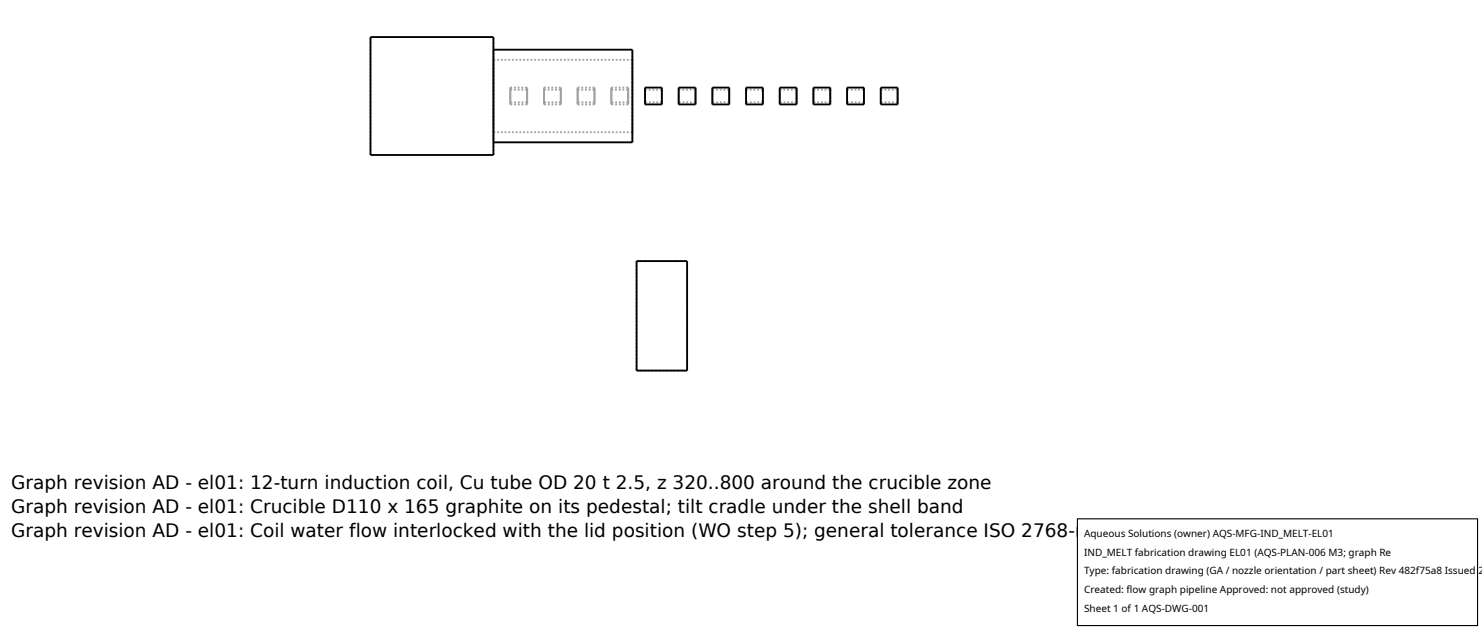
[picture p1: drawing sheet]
<svg xmlns="http://www.w3.org/2000/svg" width="212mm" height="90mm" viewBox="0 0 212 90" stroke-linecap="round" stroke-linejoin="round" font-family="sans-serif">
<defs><g id="words">
<g font-size="2.6">
<text x="1.6" y="69.8">Graph revision AD - el01: 12-turn induction coil, Cu tube OD 20 t 2.5, z 320..800 around the crucible zone</text>
<text x="1.6" y="73.3">Graph revision AD - el01: Crucible D110 x 165 graphite on its pedestal; tilt cradle under the shell band</text>
<text x="1.6" y="76.7">Graph revision AD - el01: Coil water flow interlocked with the lid position (WO step 5); general tolerance ISO 2768-m</text>
</g>
<g font-size="1.4">
<text x="154.8" y="76.6">Aqueous Solutions (owner) AQS-MFG-IND_MELT-EL01</text>
<text x="154.8" y="79.3">IND_MELT fabrication drawing EL01 (AQS-PLAN-006 M3; graph Re</text>
<text x="154.8" y="82">Type: fabrication drawing (GA / nozzle orientation / part sheet) Rev 482f75a8 Issued 2</text>
<text x="154.8" y="84.7">Created: flow graph pipeline Approved: not approved (study)</text>
<text x="154.8" y="87.4">Sheet 1 of 1 AQS-DWG-001</text>
</g>
</g></defs>
<g fill="none" stroke="#a0a0a0" stroke-width=".26" stroke-dasharray=".3 .3" stroke-linecap="butt">
<path d="M70.5 7.1v13.2M70.5 8.5h19.8M70.5 8.5v10.4M70.5 18.9v-10.4M72.9 12.5h2.4M72.9 12.5v2.4M72.9 14.9v-2.4M72.9 12.8h2.4M72.9 12.8v1.8M72.9 14.6v-1.8M75.3 12.5v2.4M75.3 14.9v-2.4"/>
<path d="M75.3 12.8v1.8M75.3 14.6v-1.8M75.3 14.9h-2.4M75.3 14.6h-2.4M77.7 12.5h2.4M77.7 12.5v2.4M77.7 14.9v-2.4M77.7 12.8h2.4M77.7 12.8v1.8M77.7 14.6v-1.8M80.1 12.5v2.4M80.1 14.9v-2.4"/>
<path d="M80.1 12.8v1.8M80.1 14.6v-1.8M80.1 14.9h-2.4M80.1 14.6h-2.4M82.5 12.5h2.4M82.5 12.5v2.4M82.5 14.9v-2.4M82.5 12.8h2.4M82.5 12.8v1.8M82.5 14.6v-1.8M84.9 12.5v2.4M84.9 14.9v-2.4"/>
<path d="M84.9 12.8v1.8M84.9 14.6v-1.8M84.9 14.9h-2.4M84.9 14.6h-2.4M87.3 12.5h2.4M87.3 12.5v2.4M87.3 14.9v-2.4M87.3 12.8h2.4M87.3 12.8v1.8M87.3 14.6v-1.8M89.7 12.5v2.4M89.7 14.9v-2.4"/>
<path d="M89.7 12.8v1.8M89.7 14.6v-1.8M89.7 14.9h-2.4M89.7 14.6h-2.4M90.3 8.5v10.4M90.3 18.9v-10.4M90.3 18.9h-19.8M92.1 14.9v-2.4M92.1 12.8h2.4M92.1 12.8v1.8M92.1 14.6v-1.8M94.5 14.9v-2.4"/>
<path d="M94.5 12.8v1.8M94.5 14.6v-1.8M94.5 14.6h-2.4M96.9 14.9v-2.4M96.9 12.8h2.4M96.9 12.8v1.8M96.9 14.6v-1.8M99.3 14.9v-2.4M99.3 12.8v1.8M99.3 14.6v-1.8M99.3 14.6h-2.4M101.7 14.9v-2.4"/>
<path d="M101.7 12.8h2.4M101.7 12.8v1.8M101.7 14.6v-1.8M104.1 14.9v-2.4M104.1 12.8v1.8M104.1 14.6v-1.8M104.1 14.6h-2.4M106.6 14.9v-2.4M106.6 12.8h2.4M106.6 12.8v1.8M106.6 14.6v-1.8M109 14.9v-2.4"/>
<path d="M109 12.8v1.8M109 14.6v-1.8M109 14.6h-2.4M111.4 14.9v-2.4M111.4 12.8h2.4M111.4 12.8v1.8M111.4 14.6v-1.8M113.8 14.9v-2.4M113.8 12.8v1.8M113.8 14.6v-1.8M113.8 14.6h-2.4M116.2 14.9v-2.4"/>
<path d="M116.2 12.8h2.4M116.2 12.8v1.8M116.2 14.6v-1.8M118.6 14.9v-2.4M118.6 12.8v1.8M118.6 14.6v-1.8M118.6 14.6h-2.4M121 14.9v-2.4M121 12.8h2.4M121 12.8v1.8M121 14.6v-1.8M123.4 14.9v-2.4"/>
<path d="M123.4 12.8v1.8M123.4 14.6v-1.8M123.4 14.6h-2.4M125.8 14.9v-2.4M125.8 12.8h2.4M125.8 12.8v1.8M125.8 14.6v-1.8M128.2 14.9v-2.4M128.2 12.8v1.8M128.2 14.6v-1.8M128.2 14.6h-2.4M52.9 22.1v-16.8"/>
<path d="M70.5 22.1v-16.8M70.5 20.3v-13.2M90.3 20.3v-13.2M90.9 37.3h7.2M90.9 52.9h7.2M90.9 52.9v-15.6M98.1 52.9v-15.6"/>
</g>
<path d="M52.9 5.3h17.6v16.8h-17.6zM70.5 7.1h19.8v13.2h-19.8M92.1 12.5h2.4v2.4h-2.4zM96.9 12.5h2.4v2.4h-2.4zM101.7 12.5h2.4v2.4h-2.4zM106.6 12.5h2.4v2.4h-2.4zM111.4 12.5h2.4v2.4h-2.4zM116.2 12.5h2.4v2.4h-2.4zM121 12.5h2.4v2.4h-2.4zM125.8 12.5h2.4v2.4h-2.4zM90.9 37.3h7.2v15.6h-7.2z" fill="none" stroke="#000" stroke-width=".26"/>
<path d="M153.9 74.1h57.1v15.2h-57.1z" fill="#fff" stroke="#000" stroke-width=".16"/>
<use href="#words"/>
</svg>
